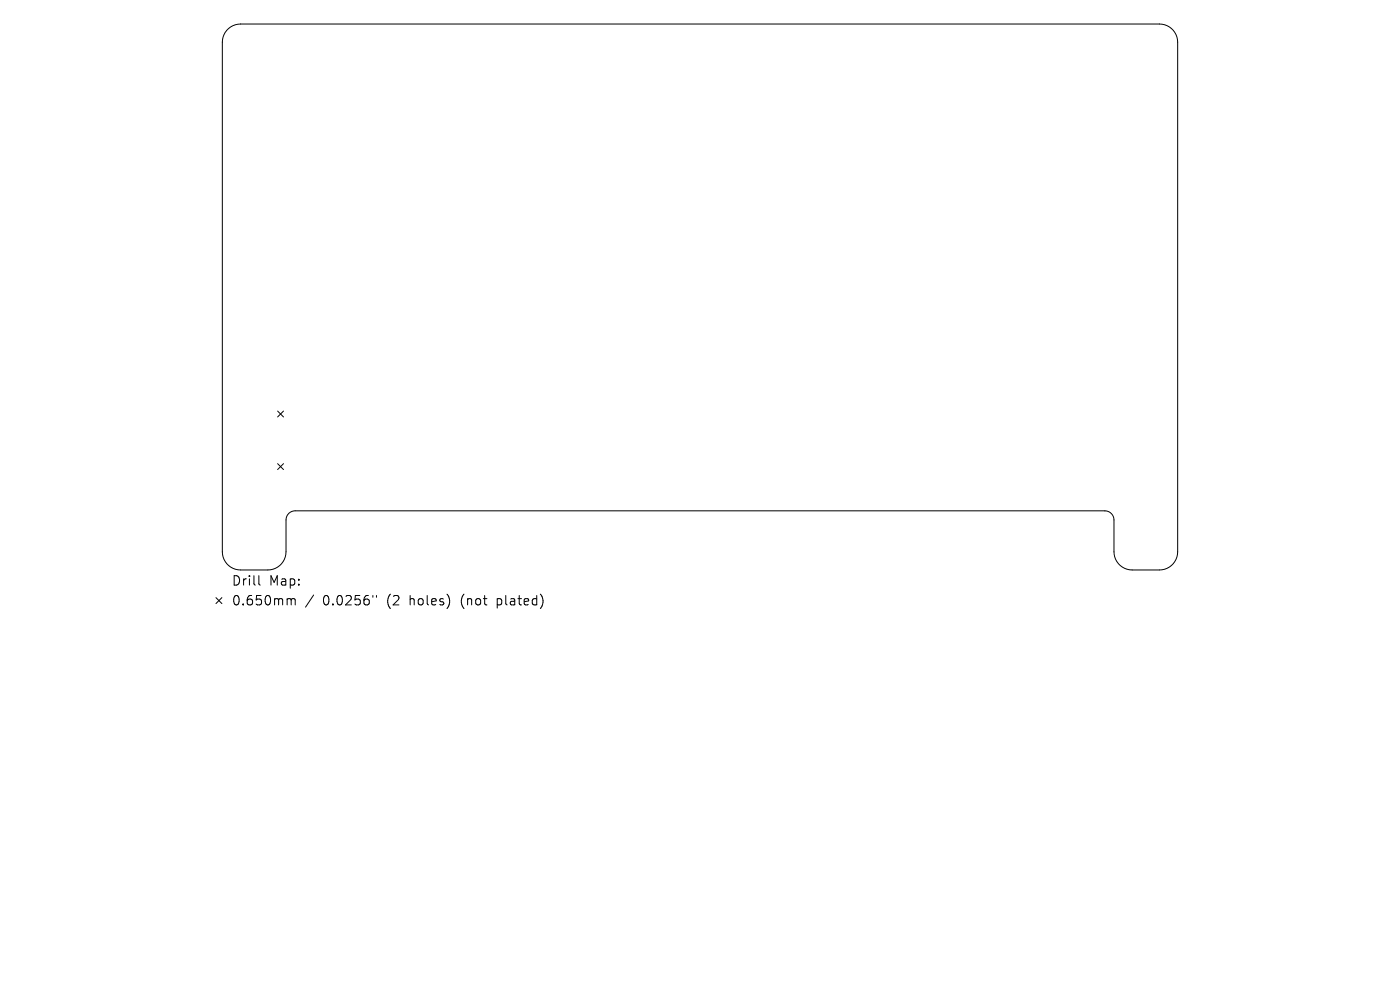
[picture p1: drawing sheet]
<svg xmlns="http://www.w3.org/2000/svg" width="297mm" height="210mm" viewBox="0 0 297 210" stroke-linecap="round" stroke-linejoin="round" font-family="sans-serif">
<defs><g id="words">
<g font-size="2.8">
<text x="49.1" y="124.5">Drill</text>
<text x="57.1" y="124.5">Map:</text>
<text x="49.1" y="128.7">0.650mm</text>
<text x="68.5" y="128.7">0.0256&quot;</text>
<text x="82.2" y="128.7">(2</text>
<text x="87.2" y="128.7">holes)</text>
<text x="98.3" y="128.7">(not</text>
<text x="106.1" y="128.7">plated)</text>
</g>
</g></defs>
<g fill="none" stroke="#000" stroke-width=".21">
<path d="M48.5 6l.9-.6 1.6-.3h195a3.9 3.9 0 0 1 3.8 3.9v108a3.9 3.9 0 0 1-3.8 3.9h-5.8a3.9 3.9 0 0 1-3.9-3.9v-6.7a1.93 1.93 0 0 0-1.9-1.9h-171.8a1.93 1.93 0 0 0-1.9 1.9v6.7a3.9 3.9 0 0 1-3.9 3.9h-5.8a3.9 3.9 0 0 1-3.8-3.9v-108l.3-1.6zM58.9 87.2l1.2 1.3M58.9 98.4l1.2 1.2M60.1 87.2l-1.2 1.3M60.1 98.4l-1.2 1.2M45.8 126.8l1.3 1.2M47.1 126.8l-1.3 1.2M54.9 122.1v1.7l.3 .3M61.2 127l.5 .1 .1 .2M61.8 127.3l.3-.3 .4 .1 .1 1.2M61.8 127.3v1M66.5 126.2l-1.7 2.6"/>
<path d="M79.1 126.3v.4M79.9 126.3v.4"/>
</g>
<use href="#words"/>
</svg>
